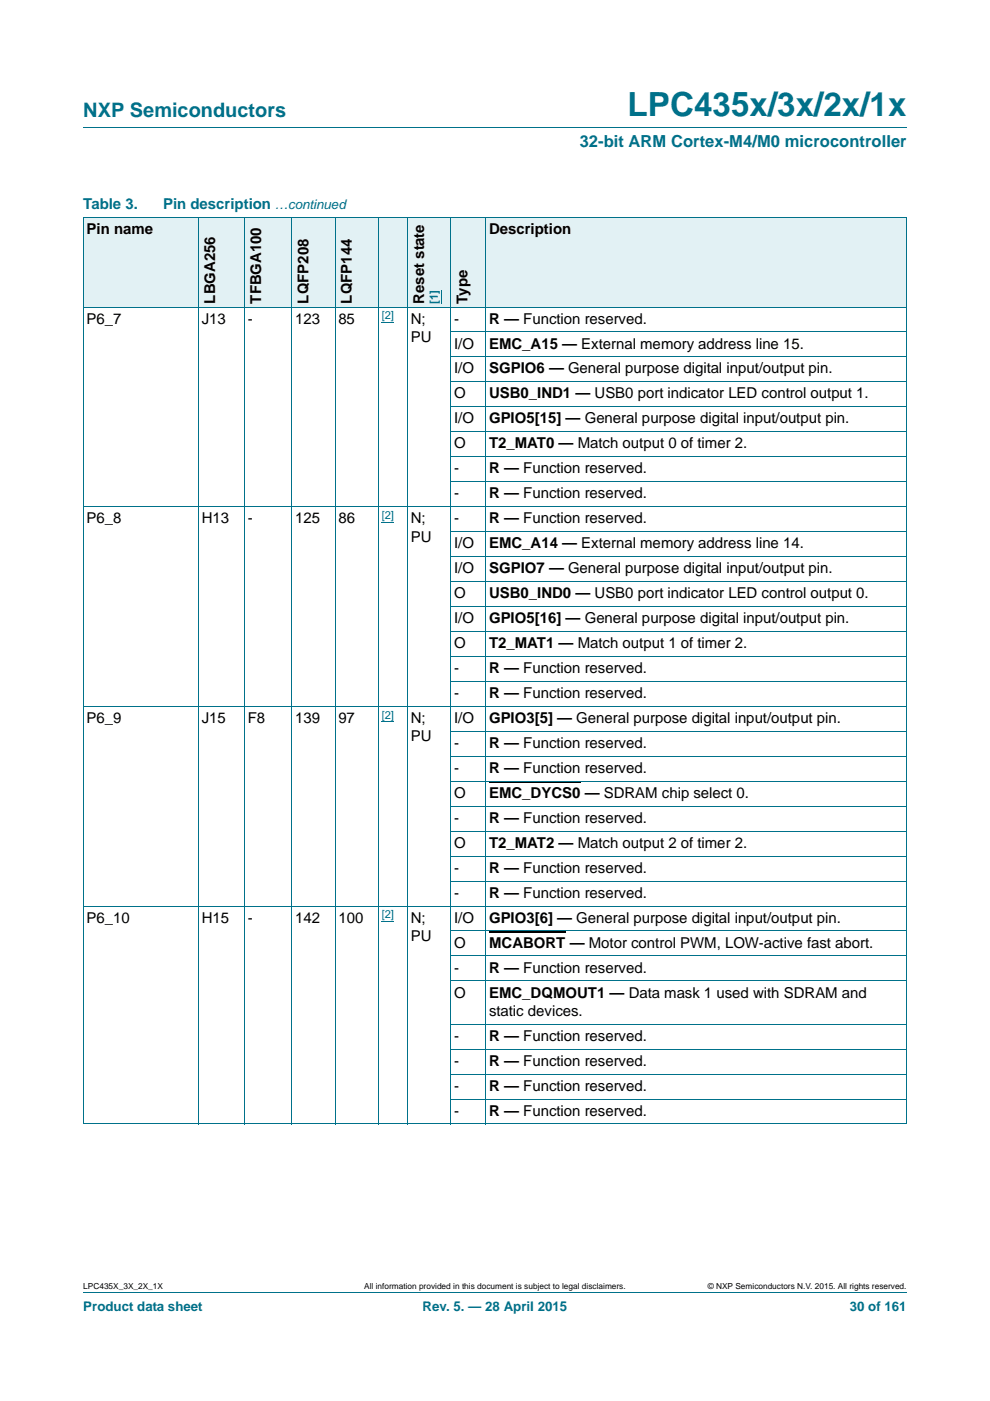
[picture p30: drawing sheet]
<svg xmlns="http://www.w3.org/2000/svg" width="210mm" height="297mm" viewBox="0 0 210 297" stroke-linecap="round" stroke-linejoin="round" font-family="sans-serif">
<defs><g id="words">
<text font-size="7" fill="#00718a" x="133.1" y="24.6">LPC435x/3x/2x/1x</text>
<text font-size="4.2" fill="#00718a" x="17.7" y="24.9">NXP Semiconductors</text>
<text font-size="3.5" fill="#00718a" x="123" y="31.1">32-bit ARM Cortex-M4/M0 microcontroller</text>
<g font-size="3.2" fill="#00718a">
<text x="17.7" y="44.3">Table 3.</text>
<text x="34.6" y="44.3">Pin description</text>
</g>
<g font-size="3.2">
<text x="18.4" y="49.6">Pin name</text>
<text x="103.7" y="49.6">Description</text>
<text x="45.6" y="64.4" transform="rotate(-90 45.6 64.4)">LBGA256</text>
<text x="55.4" y="64.4" transform="rotate(-90 55.4 64.4)">TFBGA100</text>
<text x="65.4" y="64.4" transform="rotate(-90 65.4 64.4)">LQFP208</text>
<text x="74.6" y="64.4" transform="rotate(-90 74.6 64.4)">LQFP144</text>
<text x="90" y="64.4" transform="rotate(-90 90 64.4)">Reset state</text>
<text x="99.1" y="64.4" transform="rotate(-90 99.1 64.4)">Type</text>
<text x="18.4" y="68.6">P6_7</text>
<text x="42.8" y="68.6">J13</text>
<text x="52.5" y="68.6">-</text>
<text x="62.6" y="68.6">123</text>
<text x="71.8" y="68.6">85</text>
<text x="87.1" y="68.6">N;</text>
<text x="96.3" y="68.6">-</text>
<text x="103.7" y="68.6">R — Function reserved.</text>
<text x="87.1" y="72.5">PU</text>
<text x="96.3" y="73.9">I/O</text>
<text x="103.7" y="73.9">EMC_A15 — External memory address line 15.</text>
<text x="96.3" y="79.2">I/O</text>
<text x="103.7" y="79.2">SGPIO6 — General purpose digital input/output pin.</text>
<text x="96.3" y="84.5">O</text>
<text x="96.3" y="89.8">I/O</text>
<text x="103.7" y="84.5">USB0_IND1 — USB0 port indicator LED control output 1.</text>
<text x="103.7" y="89.8">GPIO5[15] — General purpose digital input/output pin.</text>
<text x="96.3" y="95.1">O</text>
<text x="103.7" y="95.1">T2_MAT0 — Match output 0 of timer 2.</text>
<text x="96.3" y="100.4">-</text>
<text x="103.7" y="100.4">R — Function reserved.</text>
<text x="96.3" y="105.7">-</text>
<text x="103.7" y="105.7">R — Function reserved.</text>
<text x="18.4" y="110.9">P6_8</text>
<text x="42.8" y="110.9">H13</text>
<text x="52.6" y="110.9">-</text>
<text x="62.6" y="110.9">125</text>
<text x="71.8" y="110.9">86</text>
<text x="87.1" y="110.9">N;</text>
<text x="96.3" y="110.9">-</text>
<text x="103.7" y="110.9">R — Function reserved.</text>
<text x="87.1" y="114.8">PU</text>
<text x="96.3" y="116.2">I/O</text>
<text x="103.7" y="116.2">EMC_A14 — External memory address line 14.</text>
<text x="96.3" y="121.5">I/O</text>
<text x="103.7" y="121.5">SGPIO7 — General purpose digital input/output pin.</text>
<text x="96.3" y="126.8">O</text>
<text x="103.7" y="126.8">USB0_IND0 — USB0 port indicator LED control output 0.</text>
<text x="96.3" y="132.1">I/O</text>
<text x="96.3" y="137.4">O</text>
<text x="103.7" y="132.1">GPIO5[16] — General purpose digital input/output pin.</text>
<text x="103.7" y="137.4">T2_MAT1 — Match output 1 of timer 2.</text>
<text x="96.3" y="142.7">-</text>
<text x="103.7" y="142.7">R — Function reserved.</text>
<text x="96.3" y="148">-</text>
<text x="103.7" y="148">R — Function reserved.</text>
<text x="18.4" y="153.3">P6_9</text>
<text x="42.8" y="153.3">J15</text>
<text x="52.5" y="153.3">F8</text>
<text x="62.6" y="153.3">139</text>
<text x="71.8" y="153.3">97</text>
<text x="87.1" y="153.3">N;</text>
<text x="96.3" y="153.3">I/O</text>
<text x="103.7" y="153.3">GPIO3[5] — General purpose digital input/output pin.</text>
<text x="87.1" y="157.2">PU</text>
<text x="96.3" y="158.6">-</text>
<text x="103.7" y="158.6">R — Function reserved.</text>
<text x="96.3" y="163.9">-</text>
<text x="103.7" y="163.9">R — Function reserved.</text>
<text x="96.3" y="169.2">O</text>
<text x="103.7" y="169.2">EMC_DYCS0 — SDRAM chip select 0.</text>
<text x="96.3" y="174.5">-</text>
<text x="96.3" y="179.7">O</text>
<text x="103.7" y="174.5">R — Function reserved.</text>
<text x="103.7" y="179.7">T2_MAT2 — Match output 2 of timer 2.</text>
<text x="96.3" y="185">-</text>
<text x="103.7" y="185">R — Function reserved.</text>
<text x="96.3" y="190.3">-</text>
<text x="103.7" y="190.3">R — Function reserved.</text>
<text x="18.4" y="195.6">P6_10</text>
<text x="42.8" y="195.6">H15</text>
<text x="52.5" y="195.6">-</text>
<text x="62.6" y="195.6">142</text>
<text x="71.8" y="195.6">100</text>
<text x="87.1" y="195.6">N;</text>
<text x="96.3" y="195.6">I/O</text>
<text x="103.7" y="195.6">GPIO3[6] — General purpose digital input/output pin.</text>
<text x="87.1" y="199.5">PU</text>
<text x="96.3" y="200.9">O</text>
<text x="103.7" y="200.9">MCABORT — Motor control PWM, LOW-active fast abort.</text>
<text x="96.3" y="206.2">-</text>
<text x="103.7" y="206.2">R — Function reserved.</text>
<text x="96.3" y="211.5">O</text>
<text x="103.7" y="211.5">EMC_DQMOUT1 — Data mask 1 used with SDRAM and</text>
<text x="103.7" y="215.4">static devices.</text>
<text x="96.3" y="220.7">-</text>
<text x="103.7" y="220.7">R — Function reserved.</text>
<text x="96.3" y="226">-</text>
<text x="103.7" y="226">R — Function reserved.</text>
<text x="96.3" y="231.3">-</text>
<text x="103.7" y="231.3">R — Function reserved.</text>
<text x="96.3" y="236.5">-</text>
<text x="103.7" y="236.5">R — Function reserved.</text>
</g>
<g font-size="2.8" fill="#00718a">
<text x="58.3" y="44.3">…continued</text>
<text x="17.7" y="277.9">Product data sheet</text>
<text x="89.6" y="277.9">Rev. 5. — 28 April 2015</text>
<text x="180.2" y="277.9">30 of 161</text>
</g>
<g font-size="2.4" fill="#00f">
<text x="92.9" y="64.4" transform="rotate(-90 92.9 64.4)">[1]</text>
<text x="81" y="67.6">[2]</text>
<text x="81" y="110">[2]</text>
<text x="81" y="152.3">[2]</text>
<text x="81" y="194.7">[2]</text>
</g>
<g font-size="1.8">
<text x="17.7" y="273.3">LPC435X_3X_2X_1X</text>
<text x="77.2" y="273.3">All information provided in this document is subject to legal disclaimers.</text>
<text x="150.1" y="273.3">© NXP Semiconductors N.V. 2015. All rights reserved.</text>
</g>
</g></defs>
<path d="M17.7 27h174.6M17.7 273.9h174.6" fill="none" stroke="#00718a" stroke-width=".21"/>
<path d="M81 68.4h2.6M81 110.7h2.6M81 153h2.6M81 195.4h2.6" fill="none" stroke="#00f" stroke-width=".21"/>
<path d="M103.7 165.8h19.4M103.7 197.6h16.3" fill="none" stroke="#000" stroke-width=".34"/>
<g fill="#e2f1f4">
<path d="M17.7 46h24.4v19.1h-24.4z"/>
<path d="M42.1 46h9.8v19.1h-9.8z"/>
<path d="M51.9 46h10v19.1h-10z"/>
<path d="M61.9 46h9.2v19.1h-9.2z"/>
<path d="M71.1 46h9.2v19.1h-9.2z"/>
<path d="M80.3 46h15.3v19.1h-15.3z"/>
</g>
<path d="M93.6 61.5v2.9" fill="none" stroke="#00f" stroke-width=".21"/>
<g fill="#e2f1f4">
<path d="M95.6 46h7.4v19.1h-7.4z"/>
<path d="M103 46h89.3v19.1h-89.3z"/>
</g>
<g fill="none" stroke="#00718a" stroke-width=".21">
<path d="M17.6 46h174.7M17.7 46.1v192.2M42.1 46v192.3M51.9 46v192.3M61.9 46v192.3M71.1 46v192.3M80.3 46v192.3M86.4 46v192.3M95.6 46v192.3M103 46v192.3M192.3 46.1v192.2h-174.7M17.6 65.1h174.7"/>
<path d="M95.6 70.4h96.7M95.6 75.7h96.7M95.6 81h96.7M95.6 86.3h96.7M95.6 91.6h96.7M95.6 96.8h96.7M17.6 107.4h174.7M95.6 102.1h96.7M95.6 112.7h96.7M95.6 118h96.7M95.6 123.3h96.7M95.6 128.6h96.7"/>
<path d="M95.6 133.9h96.7M95.6 139.2h96.7M17.6 149.8h174.7M95.6 144.5h96.7M95.6 155.1h96.7M95.6 160.3h96.7M95.6 165.6h96.7M95.6 170.9h96.7M95.6 176.2h96.7M17.6 192.1h174.7M95.6 181.5h96.7M95.6 186.8h96.7"/>
<path d="M95.6 197.4h96.7M95.6 202.7h96.7M95.6 208h96.7M95.6 217.1h96.7M95.6 222.4h96.7M95.6 227.7h96.7M95.6 233h96.7"/>
</g>
<use href="#words"/>
</svg>
